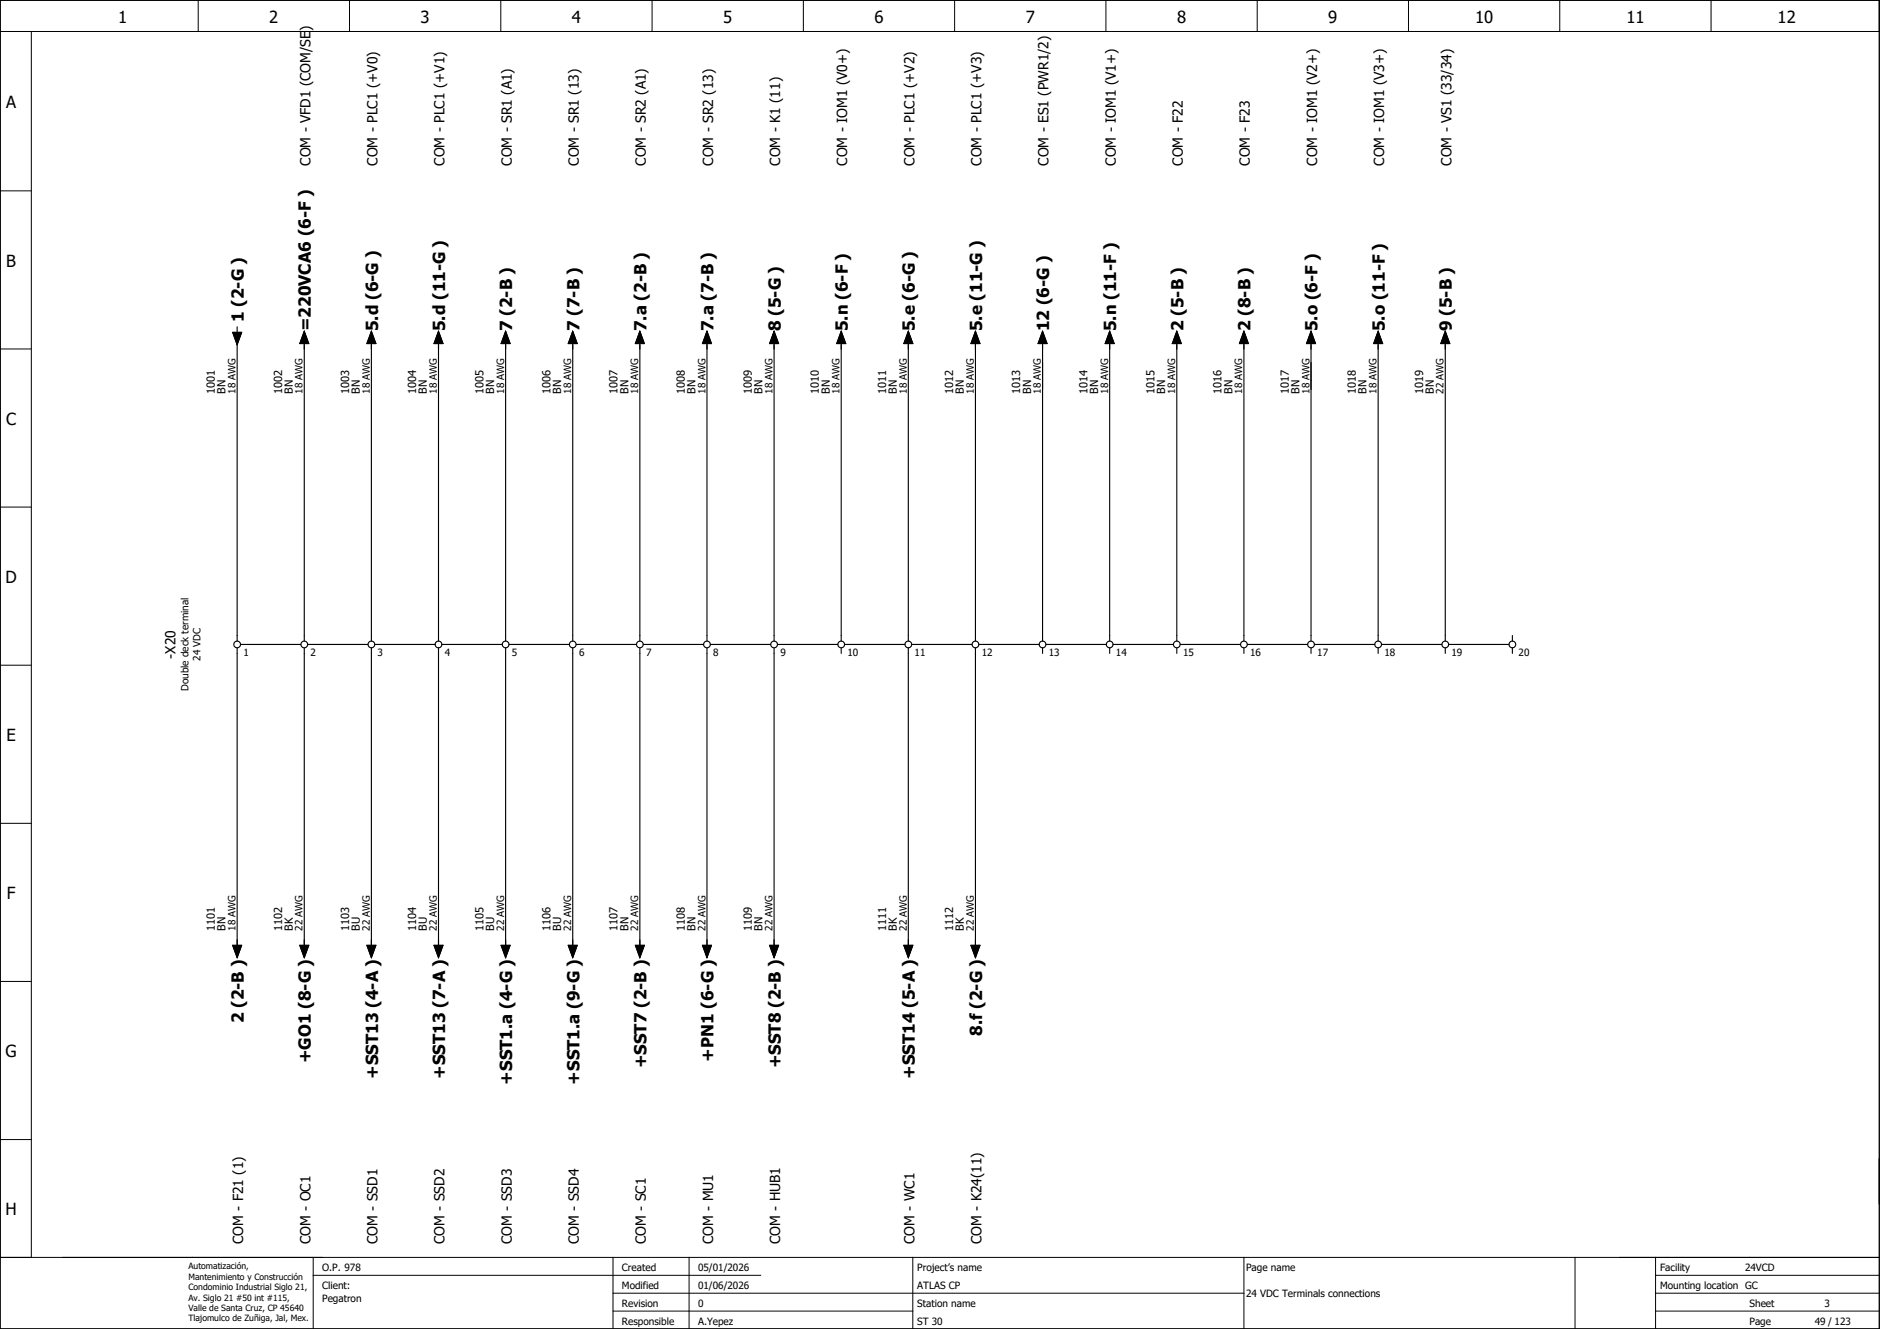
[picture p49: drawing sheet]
<svg xmlns="http://www.w3.org/2000/svg" width="420mm" height="297mm" viewBox="0 0 420 297" stroke-linecap="round" stroke-linejoin="round" font-family="sans-serif">
<defs><g id="words">
<g font-size="3.7">
<text x="26.4" y="5.2">1</text>
<text x="60.2" y="5.2">2</text>
<text x="94" y="5.2">3</text>
<text x="127.8" y="5.2">4</text>
<text x="161.6" y="5.2">5</text>
<text x="195.4" y="5.2">6</text>
<text x="229.2" y="5.2">7</text>
<text x="263.1" y="5.2">8</text>
<text x="296.9" y="5.2">9</text>
<text x="329.7" y="5.2">10</text>
<text x="363.5" y="5.2">11</text>
<text x="397.3" y="5.2">12</text>
<text x="1.4" y="24.2">A</text>
<text x="1.4" y="59.6">B</text>
<text x="54.5" y="72" transform="rotate(-90 54.5 72)">1 (2-G )</text>
<text x="69.5" y="74" transform="rotate(-90 69.5 74)">=220VCA6 (6-F )</text>
<text x="84.5" y="74" transform="rotate(-90 84.5 74)">5.d (6-G )</text>
<text x="99.5" y="74" transform="rotate(-90 99.5 74)">5.d (11-G )</text>
<text x="114.5" y="74" transform="rotate(-90 114.5 74)">7 (2-B )</text>
<text x="129.5" y="74" transform="rotate(-90 129.5 74)">7 (7-B )</text>
<text x="144.5" y="74" transform="rotate(-90 144.5 74)">7.a (2-B )</text>
<text x="159.5" y="74" transform="rotate(-90 159.5 74)">7.a (7-B )</text>
<text x="174.5" y="74" transform="rotate(-90 174.5 74)">8 (5-G )</text>
<text x="189.5" y="74" transform="rotate(-90 189.5 74)">5.n (6-F )</text>
<text x="204.5" y="74" transform="rotate(-90 204.5 74)">5.e (6-G )</text>
<text x="219.5" y="74" transform="rotate(-90 219.5 74)">5.e (11-G )</text>
<text x="234.5" y="74" transform="rotate(-90 234.5 74)">12 (6-G )</text>
<text x="249.5" y="74" transform="rotate(-90 249.5 74)">5.n (11-F )</text>
<text x="264.5" y="74" transform="rotate(-90 264.5 74)">2 (5-B )</text>
<text x="279.5" y="74" transform="rotate(-90 279.5 74)">2 (8-B )</text>
<text x="294.5" y="74" transform="rotate(-90 294.5 74)">5.o (6-F )</text>
<text x="309.5" y="74" transform="rotate(-90 309.5 74)">5.o (11-F )</text>
<text x="324.5" y="74" transform="rotate(-90 324.5 74)">9 (5-B )</text>
<text x="1.4" y="94.9">C</text>
<text x="1.2" y="130.3">D</text>
<text x="1.4" y="165.6">E</text>
<text x="1.5" y="200.9">F</text>
<text x="54.5" y="228.7" transform="rotate(-90 54.5 228.7)">2 (2-B )</text>
<text x="219.5" y="231.5" transform="rotate(-90 219.5 231.5)">8.f (2-G )</text>
<text x="1.2" y="236.3">G</text>
<text x="69.5" y="237.6" transform="rotate(-90 69.5 237.6)">+GO1 (8-G )</text>
<text x="144.5" y="238.8" transform="rotate(-90 144.5 238.8)">+SST7 (2-B )</text>
<text x="159.5" y="237.3" transform="rotate(-90 159.5 237.3)">+PN1 (6-G )</text>
<text x="174.5" y="238.8" transform="rotate(-90 174.5 238.8)">+SST8 (2-B )</text>
<text x="84.5" y="241.1" transform="rotate(-90 84.5 241.1)">+SST13 (4-A )</text>
<text x="99.5" y="241.1" transform="rotate(-90 99.5 241.1)">+SST13 (7-A )</text>
<text x="114.5" y="242.4" transform="rotate(-90 114.5 242.4)">+SST1.a (4-G )</text>
<text x="129.5" y="242.4" transform="rotate(-90 129.5 242.4)">+SST1.a (9-G )</text>
<text x="204.5" y="241.1" transform="rotate(-90 204.5 241.1)">+SST14 (5-A )</text>
<text x="1.2" y="271.6">H</text>
</g>
<g font-size="3.1">
<text x="69.4" y="37" transform="rotate(-90 69.4 37)">COM - VFD1 (COM/SE)</text>
<text x="84.4" y="37" transform="rotate(-90 84.4 37)">COM - PLC1 (+V0)</text>
<text x="99.4" y="37" transform="rotate(-90 99.4 37)">COM - PLC1 (+V1)</text>
<text x="114.4" y="37" transform="rotate(-90 114.4 37)">COM - SR1 (A1)</text>
<text x="129.4" y="37" transform="rotate(-90 129.4 37)">COM - SR1 (13)</text>
<text x="144.4" y="37" transform="rotate(-90 144.4 37)">COM - SR2 (A1)</text>
<text x="159.4" y="37" transform="rotate(-90 159.4 37)">COM - SR2 (13)</text>
<text x="174.4" y="37" transform="rotate(-90 174.4 37)">COM - K1 (11)</text>
<text x="189.4" y="37" transform="rotate(-90 189.4 37)">COM - IOM1 (V0+)</text>
<text x="204.4" y="37" transform="rotate(-90 204.4 37)">COM - PLC1 (+V2)</text>
<text x="219.4" y="37" transform="rotate(-90 219.4 37)">COM - PLC1 (+V3)</text>
<text x="234.4" y="37" transform="rotate(-90 234.4 37)">COM - ES1 (PWR1/2)</text>
<text x="249.4" y="37" transform="rotate(-90 249.4 37)">COM - IOM1 (V1+)</text>
<text x="264.4" y="37" transform="rotate(-90 264.4 37)">COM - F22</text>
<text x="279.4" y="37" transform="rotate(-90 279.4 37)">COM - F23</text>
<text x="294.4" y="37" transform="rotate(-90 294.4 37)">COM - IOM1 (V2+)</text>
<text x="309.4" y="37" transform="rotate(-90 309.4 37)">COM - IOM1 (V3+)</text>
<text x="324.4" y="37" transform="rotate(-90 324.4 37)">COM - VS1 (33/34)</text>
<text x="39.2" y="147.2" transform="rotate(-90 39.2 147.2)">-X20</text>
<text x="54.4" y="278" transform="rotate(-90 54.4 278)">COM - F21 (1)</text>
<text x="69.4" y="278" transform="rotate(-90 69.4 278)">COM - OC1</text>
<text x="84.4" y="278" transform="rotate(-90 84.4 278)">COM - SSD1</text>
<text x="99.4" y="278" transform="rotate(-90 99.4 278)">COM - SSD2</text>
<text x="114.4" y="278" transform="rotate(-90 114.4 278)">COM - SSD3</text>
<text x="129.4" y="278" transform="rotate(-90 129.4 278)">COM - SSD4</text>
<text x="144.4" y="278" transform="rotate(-90 144.4 278)">COM - SC1</text>
<text x="159.4" y="278" transform="rotate(-90 159.4 278)">COM - MU1</text>
<text x="174.4" y="278" transform="rotate(-90 174.4 278)">COM - HUB1</text>
<text x="204.4" y="278" transform="rotate(-90 204.4 278)">COM - WC1</text>
<text x="219.4" y="278" transform="rotate(-90 219.4 278)">COM - K24(11)</text>
</g>
<g font-size="2.5">
<text x="48" y="88" transform="rotate(-90 48 88)">1001</text>
<text x="50.4" y="88" transform="rotate(-90 50.4 88)">BN</text>
<text x="63" y="88" transform="rotate(-90 63 88)">1002</text>
<text x="65.4" y="88" transform="rotate(-90 65.4 88)">BN</text>
<text x="78" y="88" transform="rotate(-90 78 88)">1003</text>
<text x="80.4" y="88" transform="rotate(-90 80.4 88)">BN</text>
<text x="93" y="88" transform="rotate(-90 93 88)">1004</text>
<text x="95.4" y="88" transform="rotate(-90 95.4 88)">BN</text>
<text x="108" y="88" transform="rotate(-90 108 88)">1005</text>
<text x="110.4" y="88" transform="rotate(-90 110.4 88)">BN</text>
<text x="123" y="88" transform="rotate(-90 123 88)">1006</text>
<text x="125.4" y="88" transform="rotate(-90 125.4 88)">BN</text>
<text x="138" y="88" transform="rotate(-90 138 88)">1007</text>
<text x="140.4" y="88" transform="rotate(-90 140.4 88)">BN</text>
<text x="153" y="88" transform="rotate(-90 153 88)">1008</text>
<text x="155.4" y="88" transform="rotate(-90 155.4 88)">BN</text>
<text x="168" y="88" transform="rotate(-90 168 88)">1009</text>
<text x="170.4" y="88" transform="rotate(-90 170.4 88)">BN</text>
<text x="183" y="88" transform="rotate(-90 183 88)">1010</text>
<text x="185.4" y="88" transform="rotate(-90 185.4 88)">BN</text>
<text x="198" y="88" transform="rotate(-90 198 88)">1011</text>
<text x="200.4" y="88" transform="rotate(-90 200.4 88)">BN</text>
<text x="213" y="88" transform="rotate(-90 213 88)">1012</text>
<text x="215.4" y="88" transform="rotate(-90 215.4 88)">BN</text>
<text x="228" y="88" transform="rotate(-90 228 88)">1013</text>
<text x="230.4" y="88" transform="rotate(-90 230.4 88)">BN</text>
<text x="243" y="88" transform="rotate(-90 243 88)">1014</text>
<text x="245.4" y="88" transform="rotate(-90 245.4 88)">BN</text>
<text x="258" y="88" transform="rotate(-90 258 88)">1015</text>
<text x="260.4" y="88" transform="rotate(-90 260.4 88)">BN</text>
<text x="273" y="88" transform="rotate(-90 273 88)">1016</text>
<text x="275.4" y="88" transform="rotate(-90 275.4 88)">BN</text>
<text x="288" y="88" transform="rotate(-90 288 88)">1017</text>
<text x="290.4" y="88" transform="rotate(-90 290.4 88)">BN</text>
<text x="303" y="88" transform="rotate(-90 303 88)">1018</text>
<text x="305.4" y="88" transform="rotate(-90 305.4 88)">BN</text>
<text x="318" y="88" transform="rotate(-90 318 88)">1019</text>
<text x="320.4" y="88" transform="rotate(-90 320.4 88)">BN</text>
<text x="48" y="208" transform="rotate(-90 48 208)">1101</text>
<text x="50.4" y="208" transform="rotate(-90 50.4 208)">BN</text>
<text x="63" y="208" transform="rotate(-90 63 208)">1102</text>
<text x="65.4" y="208" transform="rotate(-90 65.4 208)">BK</text>
<text x="78" y="208" transform="rotate(-90 78 208)">1103</text>
<text x="80.4" y="208" transform="rotate(-90 80.4 208)">BU</text>
<text x="93" y="208" transform="rotate(-90 93 208)">1104</text>
<text x="95.4" y="208" transform="rotate(-90 95.4 208)">BU</text>
<text x="108" y="208" transform="rotate(-90 108 208)">1105</text>
<text x="110.4" y="208" transform="rotate(-90 110.4 208)">BU</text>
<text x="123" y="208" transform="rotate(-90 123 208)">1106</text>
<text x="125.4" y="208" transform="rotate(-90 125.4 208)">BU</text>
<text x="138" y="208" transform="rotate(-90 138 208)">1107</text>
<text x="140.4" y="208" transform="rotate(-90 140.4 208)">BN</text>
<text x="153" y="208" transform="rotate(-90 153 208)">1108</text>
<text x="155.4" y="208" transform="rotate(-90 155.4 208)">BN</text>
<text x="168" y="208" transform="rotate(-90 168 208)">1109</text>
<text x="170.4" y="208" transform="rotate(-90 170.4 208)">BN</text>
<text x="198" y="208" transform="rotate(-90 198 208)">1111</text>
<text x="200.4" y="208" transform="rotate(-90 200.4 208)">BK</text>
<text x="213" y="208" transform="rotate(-90 213 208)">1112</text>
<text x="215.4" y="208" transform="rotate(-90 215.4 208)">BK</text>
</g>
<g font-size="2.2">
<text x="52.6" y="88" transform="rotate(-90 52.6 88)">18 AWG</text>
<text x="67.6" y="88" transform="rotate(-90 67.6 88)">18 AWG</text>
<text x="82.6" y="88" transform="rotate(-90 82.6 88)">18 AWG</text>
<text x="97.6" y="88" transform="rotate(-90 97.6 88)">18 AWG</text>
<text x="112.6" y="88" transform="rotate(-90 112.6 88)">18 AWG</text>
<text x="127.6" y="88" transform="rotate(-90 127.6 88)">18 AWG</text>
<text x="142.6" y="88" transform="rotate(-90 142.6 88)">18 AWG</text>
<text x="157.6" y="88" transform="rotate(-90 157.6 88)">18 AWG</text>
<text x="172.6" y="88" transform="rotate(-90 172.6 88)">18 AWG</text>
<text x="187.6" y="88" transform="rotate(-90 187.6 88)">18 AWG</text>
<text x="202.6" y="88" transform="rotate(-90 202.6 88)">18 AWG</text>
<text x="217.6" y="88" transform="rotate(-90 217.6 88)">18 AWG</text>
<text x="232.6" y="88" transform="rotate(-90 232.6 88)">18 AWG</text>
<text x="247.6" y="88" transform="rotate(-90 247.6 88)">18 AWG</text>
<text x="262.6" y="88" transform="rotate(-90 262.6 88)">18 AWG</text>
<text x="277.6" y="88" transform="rotate(-90 277.6 88)">18 AWG</text>
<text x="292.6" y="88" transform="rotate(-90 292.6 88)">18 AWG</text>
<text x="307.6" y="88" transform="rotate(-90 307.6 88)">18 AWG</text>
<text x="322.6" y="88" transform="rotate(-90 322.6 88)">22 AWG</text>
<text x="44.8" y="147.7" transform="rotate(-90 44.8 147.7)">24 VDC</text>
<text x="54.4" y="146.7">1</text>
<text x="69.4" y="146.7">2</text>
<text x="84.4" y="146.7">3</text>
<text x="99.4" y="146.7">4</text>
<text x="114.4" y="146.7">5</text>
<text x="129.4" y="146.7">6</text>
<text x="144.4" y="146.7">7</text>
<text x="159.4" y="146.7">8</text>
<text x="174.4" y="146.7">9</text>
<text x="189.4" y="146.7">10</text>
<text x="204.4" y="146.7">11</text>
<text x="219.4" y="146.7">12</text>
<text x="234.4" y="146.7">13</text>
<text x="249.4" y="146.7">14</text>
<text x="264.4" y="146.7">15</text>
<text x="279.4" y="146.7">16</text>
<text x="294.4" y="146.7">17</text>
<text x="309.4" y="146.7">18</text>
<text x="324.4" y="146.7">19</text>
<text x="339.4" y="146.7">20</text>
<text x="42.1" y="154.5" transform="rotate(-90 42.1 154.5)">Double deck terminal</text>
<text x="52.6" y="208" transform="rotate(-90 52.6 208)">18 AWG</text>
<text x="67.6" y="208" transform="rotate(-90 67.6 208)">22 AWG</text>
<text x="82.6" y="208" transform="rotate(-90 82.6 208)">22 AWG</text>
<text x="97.6" y="208" transform="rotate(-90 97.6 208)">22 AWG</text>
<text x="112.6" y="208" transform="rotate(-90 112.6 208)">22 AWG</text>
<text x="127.6" y="208" transform="rotate(-90 127.6 208)">22 AWG</text>
<text x="142.6" y="208" transform="rotate(-90 142.6 208)">22 AWG</text>
<text x="157.6" y="208" transform="rotate(-90 157.6 208)">22 AWG</text>
<text x="172.6" y="208" transform="rotate(-90 172.6 208)">22 AWG</text>
<text x="202.6" y="208" transform="rotate(-90 202.6 208)">22 AWG</text>
<text x="217.6" y="208" transform="rotate(-90 217.6 208)">22 AWG</text>
<text x="72" y="284">O.P. 978</text>
<text x="139" y="284">Created</text>
<text x="156" y="284">05/01/2026</text>
<text x="205" y="284">Project’s name</text>
<text x="278.5" y="284">Page name</text>
<text x="371" y="284">Facility</text>
<text x="390" y="284">24VCD</text>
<text x="72" y="288">Client:</text>
<text x="72" y="291">Pegatron</text>
<text x="139" y="292">Revision</text>
<text x="139" y="288">Modified</text>
<text x="156" y="292">0</text>
<text x="156" y="288">01/06/2026</text>
<text x="205" y="288">ATLAS CP</text>
<text x="205" y="292">Station name</text>
<text x="278.5" y="289.9">24 VDC Terminals connections</text>
<text x="371" y="288">Mounting location GC</text>
<text x="391" y="292">Sheet</text>
<text x="407.8" y="292">3</text>
<text x="139" y="296">Responsible</text>
<text x="156" y="296">A.Yepez</text>
<text x="205" y="296">ST 30</text>
<text x="391" y="296">Page</text>
<text x="405.6" y="296">49 / 123</text>
</g>
<g font-size="1.9">
<text x="42.1" y="283.7">Automatización,</text>
<text x="42.1" y="286.1">Mantenimiento y Construcción</text>
<text x="42.1" y="288.4">Condominio Industrial Siglo 21,</text>
<text x="42.1" y="290.7">Av. Siglo 21 #50 int #115,</text>
<text x="42.1" y="293">Valle de Santa Cruz, CP 45640</text>
<text x="42.1" y="295.4">Tlajomulco de Zuñiga, Jal, Mex.</text>
</g>
</g></defs>
<g fill="none" stroke="#000" stroke-width=".22">
<path d="M0 0h420v297h-420zM0 7h420M7 7v274M44.3 0v7M78.1 0v7M111.9 0v7M145.7 0v7M179.5 0v7M213.4 0v7M247.2 0v7M281 0v7M314.8 0v7"/>
<path d="M348.6 0v7M382.4 0v7M0 42.7h7M0 78h7M0 113.3h7M0 148.7h7M0 184h7M0 219.4h7M0 254.7h7M0 281h420M70 285h100M70 281v16"/>
<path d="M137 293h67M137 289h141M137 281v16M154 281v16M204 281v16M278 281v16M352 281v16M370 293h50M370 289h50M370 281v16M370 285h50"/>
</g>
<g fill="none" stroke="#000" stroke-width=".25">
<path d="M52 74.3h2l-1 2.7zM53 73v1.3M53 76v67.3M68 76.8v66.5M68 74l1 2.8h-2zM83 76.8v66.5M83 74l1 2.8h-2zM98 76.8v66.5M98 74l1 2.8h-2zM113 76.8v66.5M113 74l1 2.8h-2zM128 76.8v66.5"/>
<path d="M128 74l1 2.8h-2zM143 76.8v66.5M143 74l1 2.8h-2zM158 76.8v66.5M158 74l1 2.8h-2zM173 76.8v66.5M173 74l1 2.8h-2zM188 76.8v66.5M188 74l1 2.8h-2zM203 76.8v66.5M203 74l1 2.8h-2zM218 76.8v66.5"/>
<path d="M218 74l1 2.8h-2zM233 76.8v66.5M233 74l1 2.8h-2zM248 76.8v66.5M248 74l1 2.8h-2zM263 76.8v66.5M263 74l1 2.8h-2zM278 76.8v66.5M278 74l1 2.8h-2zM293 76.8v66.5M293 74l1 2.8h-2zM308 76.8v66.5"/>
<path d="M308 74l1 2.8h-2zM323 76.8v66.5M323 74l1 2.8h-2zM53 144.8v67.2M53.7 144h13.6M68 144.8v67.2M68.8 144h13.5M83 144.8v67.2M83.8 144h13.4M98 144.8v67.2M98.7 144h13.6M113 144.8v67.2"/>
<path d="M113.8 144h13.5M128 144.8v67.2M128.8 144h13.4M143 144.8v67.2M143.7 144h13.5M158 144.8v67.2M158.7 144h13.6M173 144.8v67.2M173.8 144h13.4M188 144.8v1.2M188.7 144h13.5M203 144.8v67.2"/>
<path d="M203.7 144h13.6M218 144.8v67.2M218.8 144h13.4M233 144.8v1.2M233.7 144h13.5M248 144.8v1.2M248.7 144h13.6M263 144.8v1.2M263.8 144h13.5M278 144.8v1.2M278.8 144h13.4M293 144.8v1.2"/>
<path d="M293.7 144h13.6M308 144.8v1.2M308.8 144h13.5M323 144.8v1.2M323.8 144h13.4M338 142v1.3M338 144.8v1.2M52 211.3h2l-1 2.7zM67 211.3h2l-1 2.7zM82 211.3h2l-1 2.7zM97 211.3h2l-1 2.7zM112 211.3h2l-1 2.7z"/>
<path d="M127 211.3h2l-1 2.7zM142 211.3h2l-1 2.7zM157 211.3h2l-1 2.7zM172 211.3h2l-1 2.7zM202 211.3h2l-1 2.7zM217 211.3h2l-1 2.7z"/>
<circle cx="53" cy="144" r=".75"/>
<circle cx="68" cy="144" r=".75"/>
<circle cx="83" cy="144" r=".75"/>
<circle cx="98" cy="144" r=".75"/>
<circle cx="113" cy="144" r=".75"/>
<circle cx="128" cy="144" r=".75"/>
<circle cx="143" cy="144" r=".75"/>
<circle cx="158" cy="144" r=".75"/>
<circle cx="173" cy="144" r=".75"/>
<circle cx="188" cy="144" r=".75"/>
<circle cx="203" cy="144" r=".75"/>
<circle cx="218" cy="144" r=".75"/>
<circle cx="233" cy="144" r=".75"/>
<circle cx="248" cy="144" r=".75"/>
<circle cx="263" cy="144" r=".75"/>
<circle cx="278" cy="144" r=".75"/>
<circle cx="293" cy="144" r=".75"/>
<circle cx="308" cy="144" r=".75"/>
<circle cx="323" cy="144" r=".75"/>
<circle cx="338" cy="144" r=".75"/>
</g>
<g fill="#000" stroke="#000" stroke-width=".22">
<path d="M52 74.3h2l-1 2.7zM68 74l1 2.8h-2zM83 74l1 2.8h-2zM98 74l1 2.8h-2zM113 74l1 2.8h-2zM128 74l1 2.8h-2zM143 74l1 2.8h-2zM158 74l1 2.8h-2zM173 74l1 2.8h-2zM188 74l1 2.8h-2zM203 74l1 2.8h-2zM218 74l1 2.8h-2z"/>
<path d="M233 74l1 2.8h-2zM248 74l1 2.8h-2zM263 74l1 2.8h-2zM278 74l1 2.8h-2zM293 74l1 2.8h-2zM308 74l1 2.8h-2zM323 74l1 2.8h-2zM52 211.3h2l-1 2.7zM67 211.3h2l-1 2.7zM82 211.3h2l-1 2.7zM97 211.3h2l-1 2.7zM112 211.3h2l-1 2.7z"/>
<path d="M127 211.3h2l-1 2.7zM142 211.3h2l-1 2.7zM157 211.3h2l-1 2.7zM172 211.3h2l-1 2.7zM202 211.3h2l-1 2.7zM217 211.3h2l-1 2.7z"/>
</g>
<use href="#words"/>
</svg>
